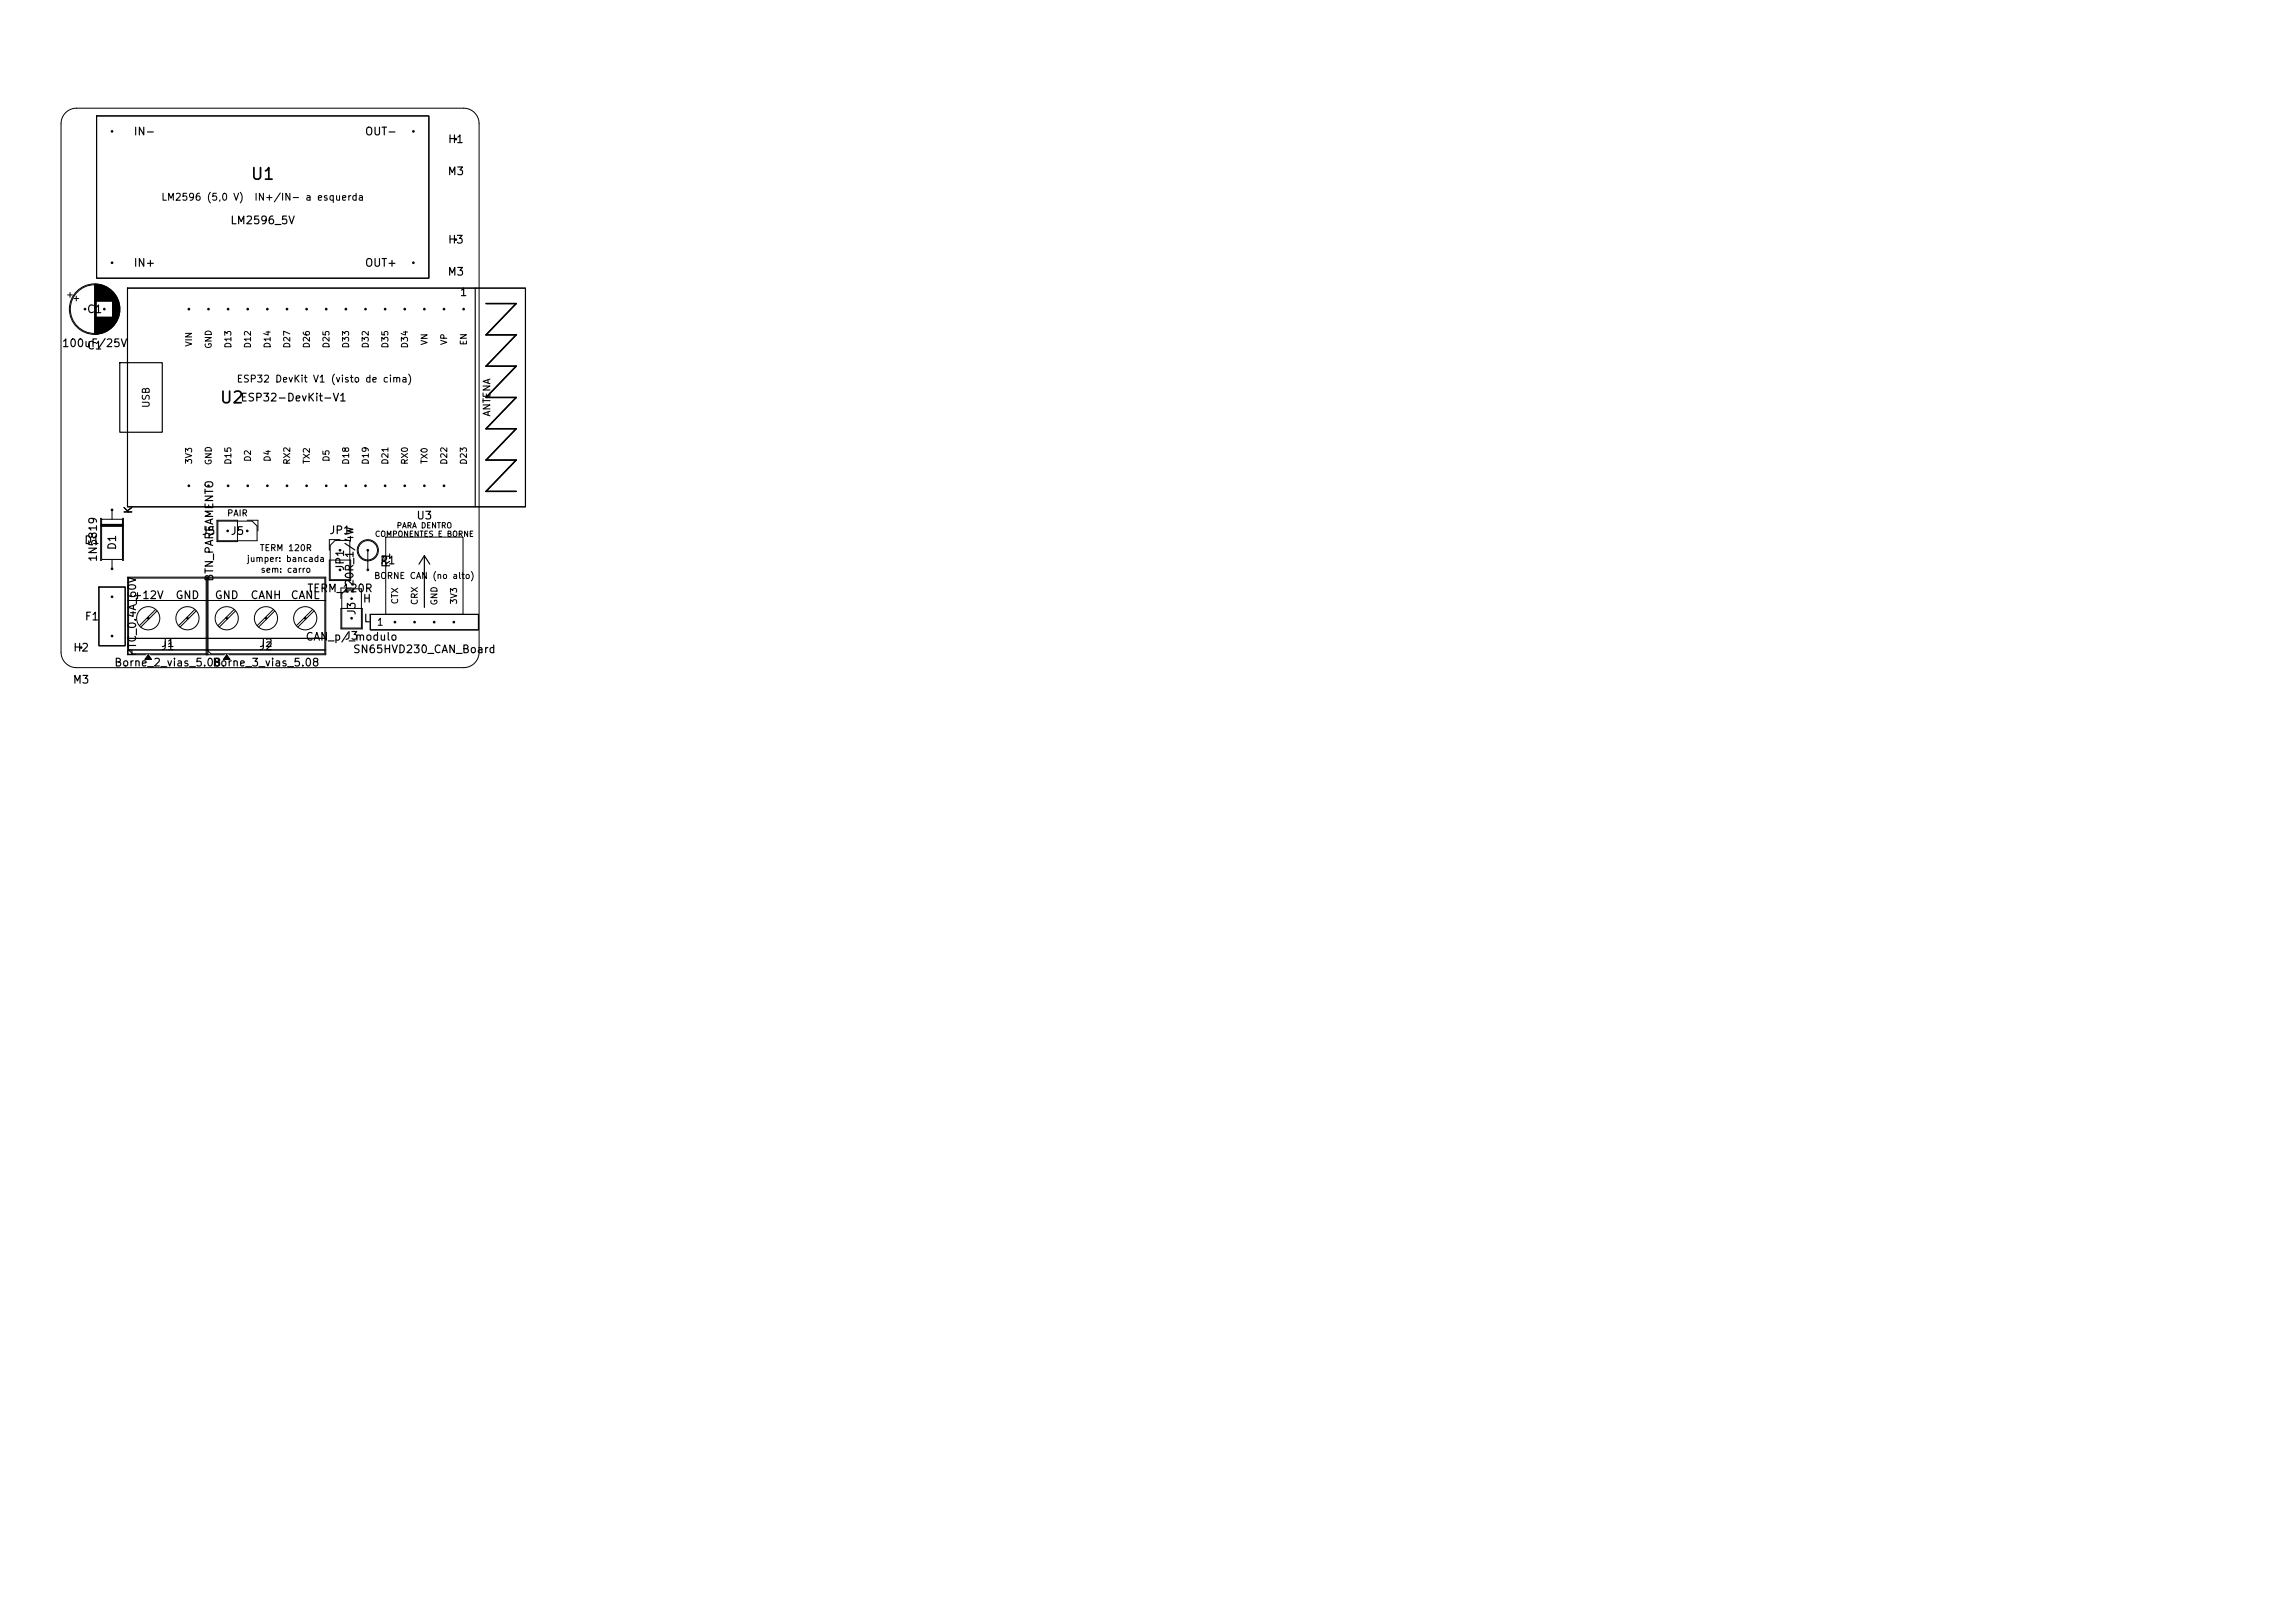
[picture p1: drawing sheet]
<svg xmlns="http://www.w3.org/2000/svg" width="297mm" height="210mm" viewBox="0 0 297 210" stroke-linecap="round" stroke-linejoin="round" font-family="sans-serif">
<defs><g id="words">
<g font-size="1.5">
<text x="32.4" y="23.6">U1</text>
<text x="28.3" y="52.6">U2</text>
</g>
<g font-size="1">
<text x="17.2" y="17.8">IN-</text>
<text x="47.2" y="17.8">OUT-</text>
<text x="57.9" y="22.9">M3</text>
<text x="57.9" y="18.8">H1</text>
<text x="29.7" y="29.3">LM2596_5V</text>
<text x="17.2" y="34.8">IN+</text>
<text x="47.2" y="34.8">OUT+</text>
<text x="57.9" y="35.9">M3</text>
<text x="57.9" y="31.8">H3</text>
<text x="11.2" y="40.8">C1</text>
<text x="59.4" y="38.6">1</text>
<text x="7.9" y="45.2">100uF/25V</text>
<text x="11.2" y="45.5">C1</text>
<text x="31" y="52.2">ESP32-DevKit-V1</text>
<text x="10.8" y="70.6">D1</text>
<text x="15.3" y="71.3" transform="rotate(-90 15.3 71.3)">D1</text>
<text x="17.4" y="66.6" transform="rotate(-90 17.4 66.6)">K</text>
<text x="26" y="69.5">J5</text>
<text x="29.8" y="69.5">J5</text>
<text x="42.5" y="69.4">JP1</text>
<text x="53.8" y="67.5">U3</text>
<text x="12.8" y="72.8" transform="rotate(-90 12.8 72.8)">1N5819</text>
<text x="17.1" y="77.8">+12V</text>
<text x="22.6" y="77.8">GND</text>
<text x="27.7" y="77.8">GND</text>
<text x="27.8" y="75.3" transform="rotate(-90 27.8 75.3)">BTN_PAREAMENTO</text>
<text x="32.3" y="77.8">CANH</text>
<text x="37.5" y="77.8">CANL</text>
<text x="39.7" y="76.9">TERM_120R</text>
<text x="44.8" y="73.9" transform="rotate(-90 44.8 73.9)">JP1</text>
<text x="46" y="76.9" transform="rotate(-90 46 76.9)">120R_1/4W</text>
<text x="49.1" y="73.3">R1</text>
<text x="50.7" y="73.5" transform="rotate(-90 50.7 73.5)">R1</text>
<text x="10.9" y="80.5">F1</text>
<text x="39.5" y="83.1">CAN_p/_modulo</text>
<text x="44.5" y="83">J3</text>
<text x="46.3" y="79.7" transform="rotate(-90 46.3 79.7)">J3</text>
<text x="46.9" y="78.2">H</text>
<text x="47" y="80.8">L</text>
<text x="9.4" y="88.7">M3</text>
<text x="9.4" y="84.5">H2</text>
<text x="14.7" y="86.5">Borne_2_vias_5.08</text>
<text x="17.9" y="85" transform="rotate(-90 17.9 85)">PTC_0.4A_60V</text>
<text x="20.8" y="84.4">J1</text>
<text x="27.4" y="86.5">Borne_3_vias_5.08</text>
<text x="33.5" y="84.4">J2</text>
<text x="45.6" y="84.8">SN65HVD230_CAN_Board</text>
</g>
<g font-size=".9">
<text x="20.8" y="26.2">LM2596 (5,0 V)</text>
<text x="32.8" y="26.2">IN+/IN- a esquerda</text>
<text x="19.6" y="52.9" transform="rotate(-90 19.6 52.9)">USB</text>
<text x="30.6" y="49.7">ESP32 DevKit V1 (visto de cima)</text>
<text x="63.7" y="54" transform="rotate(-90 63.7 54)">ANTENA</text>
<text x="48.7" y="81.2">1</text>
</g>
<g font-size=".8">
<text x="25" y="44.9" transform="rotate(-90 25 44.9)">VIN</text>
<text x="27.6" y="45.2" transform="rotate(-90 27.6 45.2)">GND</text>
<text x="30.1" y="45.1" transform="rotate(-90 30.1 45.1)">D13</text>
<text x="32.7" y="45.1" transform="rotate(-90 32.7 45.1)">D12</text>
<text x="35.2" y="45.1" transform="rotate(-90 35.2 45.1)">D14</text>
<text x="37.7" y="45.1" transform="rotate(-90 37.7 45.1)">D27</text>
<text x="40.3" y="45.1" transform="rotate(-90 40.3 45.1)">D26</text>
<text x="42.8" y="45.1" transform="rotate(-90 42.8 45.1)">D25</text>
<text x="45.4" y="45.1" transform="rotate(-90 45.4 45.1)">D33</text>
<text x="47.9" y="45.1" transform="rotate(-90 47.9 45.1)">D32</text>
<text x="50.4" y="45.1" transform="rotate(-90 50.4 45.1)">D35</text>
<text x="53" y="45.1" transform="rotate(-90 53 45.1)">D34</text>
<text x="55.5" y="44.7" transform="rotate(-90 55.5 44.7)">VN</text>
<text x="58.1" y="44.7" transform="rotate(-90 58.1 44.7)">VP</text>
<text x="60.6" y="44.8" transform="rotate(-90 60.6 44.8)">EN</text>
<text x="32.7" y="59.8" transform="rotate(-90 32.7 59.8)">D2</text>
<text x="35.2" y="59.8" transform="rotate(-90 35.2 59.8)">D4</text>
<text x="42.8" y="59.8" transform="rotate(-90 42.8 59.8)">D5</text>
<text x="25" y="60.1" transform="rotate(-90 25 60.1)">3V3</text>
<text x="27.6" y="60.3" transform="rotate(-90 27.6 60.3)">GND</text>
<text x="30.1" y="60.2" transform="rotate(-90 30.1 60.2)">D15</text>
<text x="37.7" y="60.2" transform="rotate(-90 37.7 60.2)">RX2</text>
<text x="40.3" y="60.1" transform="rotate(-90 40.3 60.1)">TX2</text>
<text x="45.4" y="60.2" transform="rotate(-90 45.4 60.2)">D18</text>
<text x="47.9" y="60.2" transform="rotate(-90 47.9 60.2)">D19</text>
<text x="50.4" y="60.2" transform="rotate(-90 50.4 60.2)">D21</text>
<text x="53" y="60.2" transform="rotate(-90 53 60.2)">RX0</text>
<text x="55.5" y="60.1" transform="rotate(-90 55.5 60.1)">TX0</text>
<text x="58.1" y="60.2" transform="rotate(-90 58.1 60.2)">D22</text>
<text x="60.6" y="60.2" transform="rotate(-90 60.6 60.2)">D23</text>
<text x="29.3" y="67">PAIR</text>
<text x="33.5" y="71.5">TERM 120R</text>
<text x="31.9" y="72.9">jumper: bancada</text>
<text x="33.7" y="74.3">sem: carro</text>
<text x="48.3" y="75.1">BORNE CAN (no alto)</text>
<text x="51.7" y="78.3" transform="rotate(-90 51.7 78.3)">CTX</text>
<text x="54.3" y="78.4" transform="rotate(-90 54.3 78.4)">CRX</text>
<text x="56.8" y="78.4" transform="rotate(-90 56.8 78.4)">GND</text>
<text x="59.3" y="78.3" transform="rotate(-90 59.3 78.3)">3V3</text>
</g>
<g font-size=".7">
<text x="48.5" y="69.6">COMPONENTES E BORNE</text>
<text x="51.3" y="68.5">PARA DENTRO</text>
</g>
</g></defs>
<g fill="none" stroke="#000" stroke-width=".13">
<path d="M8.5 14.6a2 2 0 0 1 1.4-.6h50.1a2 2 0 0 1 2 2v68.4a2 2 0 0 1-2 2h-50.1a2 2 0 0 1-2-2v-68.4a2 2 0 0 1 .6-1.4zM12.5 15h43v21h-43zM8.7 38.2h.7M9.1 37.8v.7M9.6 38.6h.6M9.9 38.3v.6M12.2 36.8v6.4M12.3 36.8v6.4M12.4 36.8v6.4M12.5 36.8v2.2M12.6 36.8v2.2M12.7 36.8v2.2"/>
<path d="M12.8 36.8v2.2M12.9 36.8v2.2M13 36.9v2.1M13.1 36.9v2.1M13.2 36.9v2.1M13.3 36.9v2.1M13.3 37v2M13.4 37v2M13.5 37v2M13.6 37v2M13.6 37.1v1.9M13.7 37.1v1.9"/>
<path d="M13.8 37.1v1.9M13.8 37.2v1.8M13.9 37.2v1.8M14 37.3v1.7M14.1 37.3v1.7M14.1 37.4v1.6M14.2 37.4v1.6M14.3 37.5v1.5M14.4 37.6v1.4M14.5 37.6v1.4M14.5 37.7v1.3M14.6 37.7v4.6"/>
<path d="M14.6 37.8v4.4M14.7 37.9v4.2M14.8 38v4M14.8 38.1v3.8M14.9 38.1v3.8M14.9 38.2v3.6M15 38.2v3.6M15 38.3v3.4M15 38.4v3.2M15.1 38.4v3.2M15.1 38.5v3M15.2 38.6v2.8"/>
<path d="M15.2 38.7v2.7M15.2 38.7v2.6M15.3 38.8v2.4M15.3 38.9v2.2M15.4 39.1v1.8M15.4 39.2v1.6M15.4 39.4v1.2M15.5 39.6v.8M16.5 37.3h51.5v28.3h-51.5zM12.5 41v2.2M12.6 41v2.2M12.7 41v2.2"/>
<path d="M12.8 41v2.2M12.9 41v2.2M13 41v2.2M13 41v2.1M13.1 41v2.1M13.2 41v2.1M13.3 41v2.1M13.3 41v2M13.4 41v2M13.5 41v2M13.6 41v2M13.6 41v1.9"/>
<path d="M13.7 41v1.9M13.8 41v1.9M13.8 41v1.8M13.9 41v1.8M14 41v1.7M14.1 41v1.7M14.1 41v1.6M14.2 41v1.6M14.3 41v1.5M14.4 41v1.5M14.4 41v1.4M14.5 41v1.4"/>
<path d="M14.5 41v1.3M12.8 76h3.4v7.6h-3.4zM13 67.9h3M13 68h3M13 68.1h3M13.2 67.9h2.7M13.2 68.1h2.7M13.2 67.2h2.7v5.2h-2.7zM13.2 67.1h-.2v5.4h.2M14.5 66v1.2M14.5 72.4v1.2M15.8 67.1h.2v5.4h-.2"/>
<path d="M16.5 77.7h25.7M20.1 78.9l-2.1 2.1M20.3 79l-2.1 2.1M25.2 78.9l-2.1 2.1M25.4 79l-2.1 2.1M26.7 74.7v10M26.8 74.8v9.8h-9.7l-.5-.5v-9.3h25.4v9.8h-14.7l-.5-.5M26.9 74.7v10M28.1 67.3h2.6v2.8h-2.6zM28.2 67.4h4.4l.7 .7v1.9h-5.1zM30.3 78.9l-2.1 2.1M30.5 79l-2.1 2.1"/>
<path d="M32 67.3h1.4v1.4M35.4 78.9l-2.1 2.1M35.6 79l-2.1 2.1M40.5 78.9l-2.1 2.1M40.6 79l-2.1 2.1M42.6 72.5h2.8v2.6h-2.8zM43.4 69.9h1.9v5.1h-2.6v-4.4zM44 69.8h-1.4v1.4M44.1 78.7h2.8v2.7h-2.8zM44.2 76.8l.7-.6h1.9v5.1h-2.6zM45.5 76.1h-1.4v1.4M47.6 71.2v2.5"/>
<path d="M47.9 79.5h14v2h-14zM49.9 69.5h10v10h-10zM16.5 82.6h25.7M16.5 84.1h25.7M18.9 84.7h-2.4v-10h25.7v10h-12.6M19.2 84.7l.4 .6h-.9zM19.5 84.7h9.5M29.3 84.7l.5 .6h-.9z"/>
<circle cx="12.2" cy="40" r="3.3"/>
<circle cx="12.2" cy="40" r="3.1"/>
<circle cx="19.2" cy="80" r="1.5"/>
<circle cx="24.3" cy="80" r="1.5"/>
<circle cx="29.3" cy="80" r="1.5"/>
<circle cx="34.4" cy="80" r="1.5"/>
<circle cx="39.5" cy="80" r="1.5"/>
<circle cx="47.6" cy="71.2" r="1.25"/>
<circle cx="47.6" cy="71.2" r="1.37"/>
</g>
<path d="M12.5 15h43v21h-43zM16.5 37.3h51.5v28.3h-51.5zM61.5 37.3v28.3M62.9 39.3h3.9l-3.9 4h3.9l-3.9 4.1h3.9l-3.9 4h3.9l-3.9 4.1h3.9l-3.9 4h3.9l-3.9 4.1h3.9M15.5 46.9h5.5v9h-5.5zM12.8 76h3.4v7.6h-3.4zM47.9 79.5h14v2h-14zM54.9 71.9l-.7 1.1M54.9 71.9l.7 1.1M54.9 71.9v6.7" fill="none" stroke="#000" stroke-width=".15"/>
<path d="M62.9 39.3h3.9l-3.9 4h3.9l-3.9 4.1h3.9l-3.9 4h3.9l-3.9 4.1h3.9l-3.9 4h3.9l-3.9 4.1h3.9" fill="none" stroke="#000" stroke-width=".2"/>
<g fill="#000">
<path d="M19.2 84.7l.4 .6h-.9zM29.3 84.7l.5 .6h-.9z"/>
<circle cx="14.5" cy="17" r=".17"/>
<circle cx="53.5" cy="17" r=".17"/>
<circle cx="59" cy="18" r=".18"/>
<circle cx="11" cy="40" r=".17"/>
<circle cx="13.5" cy="40" r=".17"/>
<circle cx="14.5" cy="34" r=".17"/>
<circle cx="24.4" cy="40" r=".17"/>
<circle cx="27" cy="40" r=".18"/>
<circle cx="29.5" cy="40" r=".18"/>
<circle cx="32.1" cy="40" r=".18"/>
<circle cx="34.6" cy="40" r=".18"/>
<circle cx="37.1" cy="40" r=".18"/>
<circle cx="39.7" cy="40" r=".18"/>
<circle cx="42.2" cy="40" r=".18"/>
<circle cx="44.8" cy="40" r=".18"/>
<circle cx="47.3" cy="40" r=".18"/>
<circle cx="49.8" cy="40" r=".18"/>
<circle cx="52.4" cy="40" r=".18"/>
<circle cx="53.5" cy="34" r=".17"/>
<circle cx="54.9" cy="40" r=".18"/>
<circle cx="57.5" cy="40" r=".18"/>
<circle cx="59" cy="31" r=".18"/>
<circle cx="60" cy="40" r=".18"/>
<circle cx="14.5" cy="66" r=".17"/>
<circle cx="14.5" cy="73.6" r=".17"/>
<circle cx="14.5" cy="77.2" r=".17"/>
<circle cx="24.4" cy="62.9" r=".17"/>
<circle cx="27" cy="62.9" r=".18"/>
<circle cx="29.5" cy="68.7" r=".18"/>
<circle cx="29.5" cy="62.9" r=".18"/>
<circle cx="32" cy="68.7" r=".18"/>
<circle cx="32.1" cy="62.9" r=".18"/>
<circle cx="34.6" cy="62.9" r=".18"/>
<circle cx="37.1" cy="62.9" r=".18"/>
<circle cx="39.7" cy="62.9" r=".18"/>
<circle cx="42.2" cy="62.9" r=".18"/>
<circle cx="44" cy="71.2" r=".18"/>
<circle cx="44" cy="73.7" r=".18"/>
<circle cx="44.8" cy="62.9" r=".18"/>
<circle cx="45.5" cy="77.5" r=".17"/>
<circle cx="47.3" cy="62.9" r=".18"/>
<circle cx="47.6" cy="73.7" r=".17"/>
<circle cx="47.6" cy="71.2" r=".17"/>
<circle cx="49.8" cy="62.9" r=".18"/>
<circle cx="52.4" cy="62.9" r=".18"/>
<circle cx="54.9" cy="62.9" r=".18"/>
<circle cx="57.5" cy="62.9" r=".18"/>
<circle cx="10.5" cy="83.8" r=".17"/>
<circle cx="14.5" cy="82.3" r=".17"/>
<circle cx="19.2" cy="80" r=".17"/>
<circle cx="24.3" cy="80" r=".17"/>
<circle cx="29.3" cy="80" r=".17"/>
<circle cx="34.4" cy="80" r=".17"/>
<circle cx="39.5" cy="80" r=".17"/>
<circle cx="45.5" cy="80" r=".17"/>
<circle cx="51.1" cy="80.5" r=".18"/>
<circle cx="53.6" cy="80.5" r=".18"/>
<circle cx="56.2" cy="80.5" r=".18"/>
<circle cx="58.7" cy="80.5" r=".18"/>
</g>
<use href="#words"/>
</svg>
